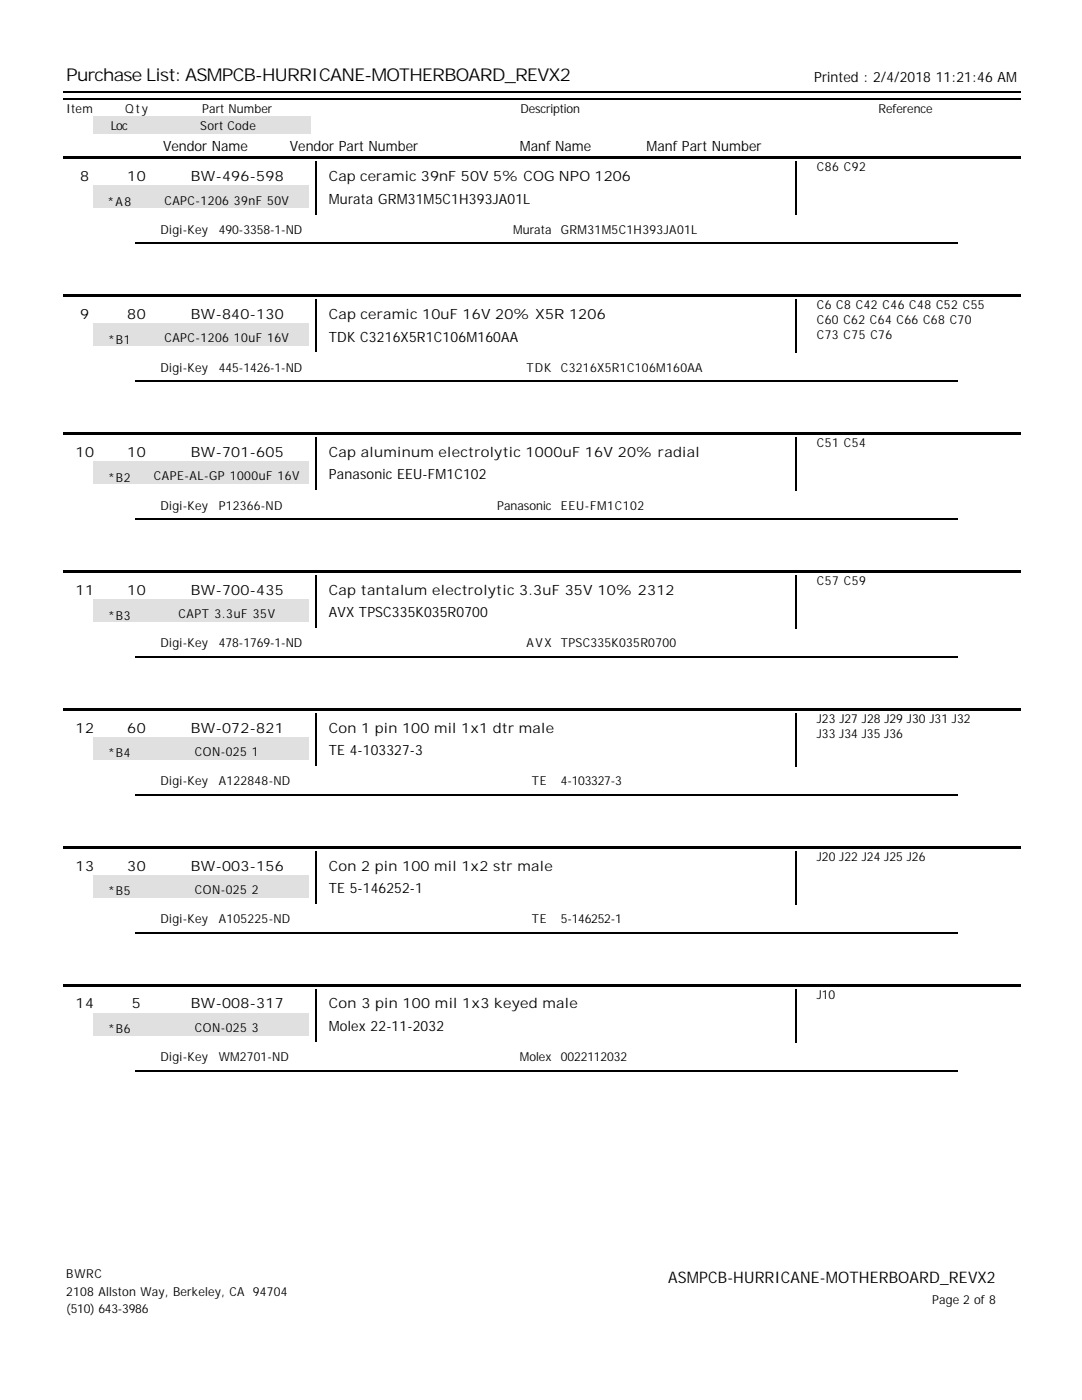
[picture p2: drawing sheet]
<svg xmlns="http://www.w3.org/2000/svg" width="216mm" height="279mm" viewBox="0 0 216 279" stroke-linecap="round" stroke-linejoin="round" font-family="sans-serif">
<defs><g id="words">
<text font-size="3.5" x="13.2" y="16.2">Purchase List: ASMPCB-HURRICANE-MOTHERBOARD_REVX2</text>
<text font-size="3.2" x="133.3" y="256.1">ASMPCB-HURRICANE-MOTHERBOARD_REVX2</text>
<g font-size="2.8">
<text x="162.5" y="16.3">Printed : 2/4/2018 11:21:46 AM</text>
<text x="32.5" y="30.1">Vendor Name</text>
<text x="57.8" y="30.1">Vendor Part Number</text>
<text x="103.7" y="30.1">Manf Name</text>
<text x="129" y="30.1">Manf Part Number</text>
<text x="16" y="36.2">8</text>
<text x="25.4" y="36.2">10</text>
<text x="38.1" y="36.2">BW-496-598</text>
<text x="65.6" y="36.2">Cap ceramic 39nF 50V 5% COG NPO 1206</text>
<text x="65.6" y="40.7">Murata GRM31M5C1H393JA01L</text>
<text x="16" y="63.7">9</text>
<text x="25.4" y="63.7">80</text>
<text x="38.1" y="63.7">BW-840-130</text>
<text x="65.6" y="63.7">Cap ceramic 10uF 16V 20% X5R 1206</text>
<text x="65.6" y="68.2">TDK C3216X5R1C106M160AA</text>
<text x="15.1" y="91.2">10</text>
<text x="25.4" y="91.2">10</text>
<text x="38.1" y="91.2">BW-701-605</text>
<text x="65.6" y="91.2">Cap aluminum electrolytic 1000uF 16V 20% radial</text>
<text x="65.6" y="95.7">Panasonic EEU-FM1C102</text>
<text x="15.1" y="118.7">11</text>
<text x="25.4" y="118.7">10</text>
<text x="38.1" y="118.7">BW-700-435</text>
<text x="65.6" y="118.7">Cap tantalum electrolytic 3.3uF 35V 10% 2312</text>
<text x="65.6" y="123.2">AVX TPSC335K035R0700</text>
<text x="15.1" y="146.2">12</text>
<text x="25.4" y="146.2">60</text>
<text x="38.1" y="146.2">BW-072-821</text>
<text x="65.6" y="146.2">Con 1 pin 100 mil 1x1 dtr male</text>
<text x="65.6" y="150.7">TE 4-103327-3</text>
<text x="15.1" y="173.7">13</text>
<text x="25.4" y="173.7">30</text>
<text x="38.1" y="173.7">BW-003-156</text>
<text x="65.6" y="173.7">Con 2 pin 100 mil 1x2 str male</text>
<text x="65.6" y="178.2">TE 5-146252-1</text>
<text x="15.1" y="201.3">14</text>
<text x="26.3" y="201.3">5</text>
<text x="38.1" y="201.3">BW-008-317</text>
<text x="65.6" y="201.3">Con 3 pin 100 mil 1x3 keyed male</text>
<text x="65.6" y="205.8">Molex 22-11-2032</text>
</g>
<g font-size="2.5">
<text x="13.2" y="22.6">Item</text>
<text x="25" y="22.6">Qty</text>
<text x="40.3" y="22.6">Part Number</text>
<text x="103.8" y="22.6">Description</text>
<text x="175.3" y="22.6">Reference</text>
<text x="22.1" y="26">Loc</text>
<text x="40" y="26">Sort Code</text>
<text x="163" y="34.2">C86 C92</text>
<text x="21.4" y="41.1">*A8</text>
<text x="32.8" y="40.8">CAPC-1206 39nF 50V</text>
<text x="32" y="46.7">Digi-Key</text>
<text x="43.7" y="46.7">490-3358-1-ND</text>
<text x="102.4" y="46.7">Murata</text>
<text x="111.9" y="46.7">GRM31M5C1H393JA01L</text>
<text x="163" y="61.7">C6 C8 C42 C46 C48 C52 C55</text>
<text x="163" y="64.6">C60 C62 C64 C66 C68 C70</text>
<text x="21.6" y="68.6">*B1</text>
<text x="32.8" y="68.4">CAPC-1206 10uF 16V</text>
<text x="163" y="67.6">C73 C75 C76</text>
<text x="32" y="74.2">Digi-Key</text>
<text x="43.7" y="74.2">445-1426-1-ND</text>
<text x="105" y="74.2">TDK</text>
<text x="111.9" y="74.2">C3216X5R1C106M160AA</text>
<text x="163" y="89.3">C51 C54</text>
<text x="30.7" y="95.9">CAPE-AL-GP 1000uF 16V</text>
<text x="21.6" y="96.1">*B2</text>
<text x="32" y="101.7">Digi-Key</text>
<text x="43.7" y="101.7">P12366-ND</text>
<text x="99.2" y="101.7">Panasonic</text>
<text x="111.9" y="101.7">EEU-FM1C102</text>
<text x="163" y="116.8">C57 C59</text>
<text x="21.6" y="123.6">*B3</text>
<text x="35.6" y="123.4">CAPT 3.3uF 35V</text>
<text x="32" y="129.2">Digi-Key</text>
<text x="43.7" y="129.2">478-1769-1-ND</text>
<text x="105" y="129.2">AVX</text>
<text x="111.9" y="129.2">TPSC335K035R0700</text>
<text x="163" y="144.3">J23 J27 J28 J29 J30 J31 J32</text>
<text x="163" y="147.2">J33 J34 J35 J36</text>
<text x="21.6" y="151.2">*B4</text>
<text x="38.9" y="150.9">CON-025 1</text>
<text x="32" y="156.7">Digi-Key</text>
<text x="43.7" y="156.7">A122848-ND</text>
<text x="106.1" y="156.7">TE</text>
<text x="111.9" y="156.7">4-103327-3</text>
<text x="163" y="171.8">J20 J22 J24 J25 J26</text>
<text x="21.6" y="178.7">*B5</text>
<text x="38.9" y="178.4">CON-025 2</text>
<text x="32" y="184.2">Digi-Key</text>
<text x="43.7" y="184.2">A105225-ND</text>
<text x="106.1" y="184.2">TE</text>
<text x="111.9" y="184.2">5-146252-1</text>
<text x="163" y="199.3">J10</text>
<text x="21.6" y="206.2">*B6</text>
<text x="38.9" y="205.9">CON-025 3</text>
<text x="32" y="211.8">Digi-Key</text>
<text x="43.7" y="211.8">WM2701-ND</text>
<text x="103.7" y="211.8">Molex</text>
<text x="111.9" y="211.8">0022112032</text>
<text x="13.2" y="255.1">BWRC</text>
<text x="13.2" y="258.6">2108 Allston Way, Berkeley, CA 94704</text>
<text x="13.2" y="262">(510) 643-3986</text>
<text x="186" y="260.2">Page 2 of 8</text>
</g>
</g></defs>
<path d="M12.7 18.4h191" fill="none" stroke="#000" stroke-width=".26"/>
<g fill="#fff">
<path d="M27 27h28v4h-28z"/>
<path d="M56.6 27h28.1v4h-28.1z"/>
<path d="M96.8 27h28.1v4h-28.1z"/>
<path d="M126.5 27h28.3v4h-28.3z"/>
</g>
<path d="M12.7 19.7h191" fill="none" stroke="#000" stroke-width=".26"/>
<g fill="#e0e0e0">
<path d="M18.5 23.3h10.9v3.4h-10.9z"/>
<path d="M29.4 23.3h32.5v3.4h-32.5z"/>
</g>
<g fill="#fff">
<path d="M65.1 32.5h89.7v4.5h-89.7z"/>
<path d="M65.1 37h89.7v4.5h-89.7z"/>
</g>
<path d="M158.9 32.3v10.6" fill="none" stroke="#000" stroke-width=".26"/>
<path d="M29.1 37h32.5v4.5h-32.5z" fill="#e0e0e0"/>
<path d="M14 42.9h28.1v4.5h-28.1z" fill="#fff"/>
<path d="M63.1 32.3v10.6" fill="none" stroke="#000" stroke-width=".26"/>
<g fill="#fff">
<path d="M43.1 42.9h45v4.5h-45z"/>
<path d="M88.9 42.9h21.7v4.5h-21.7z"/>
<path d="M111.4 42.9h45v4.5h-45z"/>
</g>
<path d="M12.7 31.2h191v.6h-191z" fill="#000"/>
<path d="M18.5 37h10.9v4.5h-10.9z" fill="#e0e0e0"/>
<path d="M27 48.6h164" fill="none" stroke="#000" stroke-width=".26"/>
<g fill="#fff">
<path d="M27 48.9h28v4.5h-28z"/>
<path d="M56.6 48.9h45v4.5h-45z"/>
<path d="M56.6 53.4h45v4.5h-45z"/>
<path d="M27 53.4h28v4.5h-28z"/>
<path d="M145.8 48.9h45v4.5h-45z"/>
<path d="M116.2 48.9h28v4.5h-28z"/>
<path d="M116.2 53.4h28v4.5h-28z"/>
<path d="M145.8 53.4h45v4.5h-45z"/>
<path d="M65.1 60.1h89.7v4.5h-89.7z"/>
<path d="M65.1 64.6h89.7v4.5h-89.7z"/>
</g>
<path d="M158.9 59.8v10.6" fill="none" stroke="#000" stroke-width=".26"/>
<path d="M29.1 64.6h32.5v4.5h-32.5z" fill="#e0e0e0"/>
<path d="M14 70.4h28.1v4.5h-28.1z" fill="#fff"/>
<path d="M63.1 59.8v10.6" fill="none" stroke="#000" stroke-width=".26"/>
<g fill="#fff">
<path d="M43.1 70.4h45v4.5h-45z"/>
<path d="M88.9 70.4h21.7v4.5h-21.7z"/>
<path d="M111.4 70.4h45v4.5h-45z"/>
</g>
<path d="M12.7 58.7h191v.6h-191z" fill="#000"/>
<path d="M18.5 64.6h10.9v4.5h-10.9z" fill="#e0e0e0"/>
<path d="M27 76.1h164" fill="none" stroke="#000" stroke-width=".26"/>
<g fill="#fff">
<path d="M27 76.5h28v4.5h-28z"/>
<path d="M56.6 76.5h45v4.5h-45z"/>
<path d="M56.6 81h45v4.5h-45z"/>
<path d="M27 81h28v4.5h-28z"/>
<path d="M145.8 76.5h45v4.5h-45z"/>
<path d="M116.2 76.5h28v4.5h-28z"/>
<path d="M116.2 81h28v4.5h-28z"/>
<path d="M145.8 81h45v4.5h-45z"/>
<path d="M65.1 87.6h89.7v4.5h-89.7z"/>
<path d="M65.1 92.1h89.7v4.5h-89.7z"/>
</g>
<path d="M158.9 87.3v10.6" fill="none" stroke="#000" stroke-width=".26"/>
<path d="M29.1 92.1h32.5v4.5h-32.5z" fill="#e0e0e0"/>
<path d="M14 97.9h28.1v4.5h-28.1z" fill="#fff"/>
<path d="M63.1 87.3v10.6" fill="none" stroke="#000" stroke-width=".26"/>
<g fill="#fff">
<path d="M43.1 97.9h45v4.5h-45z"/>
<path d="M88.9 97.9h21.7v4.5h-21.7z"/>
<path d="M111.4 97.9h45v4.5h-45z"/>
</g>
<path d="M12.7 86.3h191v.5h-191z" fill="#000"/>
<path d="M18.5 92.1h10.9v4.5h-10.9z" fill="#e0e0e0"/>
<path d="M27 103.6h164" fill="none" stroke="#000" stroke-width=".26"/>
<g fill="#fff">
<path d="M27 104h28v4.5h-28z"/>
<path d="M56.6 104h45v4.5h-45z"/>
<path d="M56.6 108.5h45v4.5h-45z"/>
<path d="M27 108.5h28v4.5h-28z"/>
<path d="M145.8 104h45v4.5h-45z"/>
<path d="M116.2 104h28v4.5h-28z"/>
<path d="M116.2 108.5h28v4.5h-28z"/>
<path d="M145.8 108.5h45v4.5h-45z"/>
<path d="M65.1 115.1h89.7v4.5h-89.7z"/>
<path d="M65.1 119.6h89.7v4.5h-89.7z"/>
</g>
<path d="M158.9 114.8v10.6" fill="none" stroke="#000" stroke-width=".26"/>
<path d="M29.1 119.6h32.5v4.5h-32.5z" fill="#e0e0e0"/>
<path d="M14 125.4h28.1v4.5h-28.1z" fill="#fff"/>
<path d="M63.1 114.8v10.6" fill="none" stroke="#000" stroke-width=".26"/>
<g fill="#fff">
<path d="M43.1 125.4h45v4.5h-45z"/>
<path d="M88.9 125.4h21.7v4.5h-21.7z"/>
<path d="M111.4 125.4h45v4.5h-45z"/>
</g>
<path d="M12.7 113.8h191v.5h-191z" fill="#000"/>
<path d="M18.5 119.6h10.9v4.5h-10.9z" fill="#e0e0e0"/>
<path d="M27 131.1h164" fill="none" stroke="#000" stroke-width=".26"/>
<g fill="#fff">
<path d="M27 131.5h28v4.5h-28z"/>
<path d="M56.6 131.5h45v4.5h-45z"/>
<path d="M56.6 136h45v4.5h-45z"/>
<path d="M27 136h28v4.5h-28z"/>
<path d="M145.8 131.5h45v4.5h-45z"/>
<path d="M116.2 131.5h28v4.5h-28z"/>
<path d="M116.2 136h28v4.5h-28z"/>
<path d="M145.8 136h45v4.5h-45z"/>
<path d="M65.1 142.6h89.7v4.5h-89.7z"/>
<path d="M65.1 147.1h89.7v4.5h-89.7z"/>
</g>
<path d="M158.9 142.3v10.6" fill="none" stroke="#000" stroke-width=".26"/>
<path d="M29.1 147.1h32.5v4.5h-32.5z" fill="#e0e0e0"/>
<path d="M14 152.9h28.1v4.5h-28.1z" fill="#fff"/>
<path d="M63.1 142.3v10.6" fill="none" stroke="#000" stroke-width=".26"/>
<g fill="#fff">
<path d="M43.1 152.9h45v4.5h-45z"/>
<path d="M88.9 152.9h21.7v4.5h-21.7z"/>
<path d="M111.4 152.9h45v4.5h-45z"/>
</g>
<path d="M12.7 141.3h191v.5h-191z" fill="#000"/>
<path d="M18.5 147.1h10.9v4.5h-10.9z" fill="#e0e0e0"/>
<path d="M27 158.6h164" fill="none" stroke="#000" stroke-width=".26"/>
<g fill="#fff">
<path d="M27 159h28v4.5h-28z"/>
<path d="M56.6 159h45v4.5h-45z"/>
<path d="M56.6 163.5h45v4.5h-45z"/>
<path d="M27 163.5h28v4.5h-28z"/>
<path d="M145.8 159h45v4.5h-45z"/>
<path d="M116.2 159h28v4.5h-28z"/>
<path d="M116.2 163.5h28v4.5h-28z"/>
<path d="M145.8 163.5h45v4.5h-45z"/>
<path d="M65.1 170.1h89.7v4.5h-89.7z"/>
<path d="M65.1 174.6h89.7v4.5h-89.7z"/>
</g>
<path d="M158.9 169.9v10.5" fill="none" stroke="#000" stroke-width=".26"/>
<path d="M29.1 174.6h32.5v4.5h-32.5z" fill="#e0e0e0"/>
<path d="M14 180.4h28.1v4.5h-28.1z" fill="#fff"/>
<path d="M63.1 169.9v10.5" fill="none" stroke="#000" stroke-width=".26"/>
<g fill="#fff">
<path d="M43.1 180.4h45v4.5h-45z"/>
<path d="M88.9 180.4h21.7v4.5h-21.7z"/>
<path d="M111.4 180.4h45v4.5h-45z"/>
</g>
<path d="M12.7 168.8h191v.5h-191z" fill="#000"/>
<path d="M18.5 174.6h10.9v4.5h-10.9z" fill="#e0e0e0"/>
<path d="M27 186.1h164" fill="none" stroke="#000" stroke-width=".26"/>
<g fill="#fff">
<path d="M27 186.5h28v4.5h-28z"/>
<path d="M56.6 186.5h45v4.5h-45z"/>
<path d="M56.6 191h45v4.5h-45z"/>
<path d="M27 191h28v4.5h-28z"/>
<path d="M145.8 186.5h45v4.5h-45z"/>
<path d="M116.2 186.5h28v4.5h-28z"/>
<path d="M116.2 191h28v4.5h-28z"/>
<path d="M145.8 191h45v4.5h-45z"/>
<path d="M65.1 197.6h89.7v4.5h-89.7z"/>
<path d="M65.1 202.1h89.7v4.5h-89.7z"/>
</g>
<path d="M158.9 197.4v10.6" fill="none" stroke="#000" stroke-width=".26"/>
<path d="M29.1 202.1h32.5v4.5h-32.5z" fill="#e0e0e0"/>
<path d="M14 208h28.1v4.5h-28.1z" fill="#fff"/>
<path d="M63.1 197.4v10.6" fill="none" stroke="#000" stroke-width=".26"/>
<g fill="#fff">
<path d="M43.1 208h45v4.5h-45z"/>
<path d="M88.9 208h21.7v4.5h-21.7z"/>
<path d="M111.4 208h45v4.5h-45z"/>
</g>
<path d="M12.7 196.3h191v.5h-191z" fill="#000"/>
<path d="M18.5 202.1h10.9v4.5h-10.9z" fill="#e0e0e0"/>
<path d="M27 213.7h164" fill="none" stroke="#000" stroke-width=".26"/>
<g fill="#fff">
<path d="M27 214h28v4.5h-28z"/>
<path d="M56.6 214h45v4.5h-45z"/>
<path d="M56.6 218.5h45v4.5h-45z"/>
<path d="M27 218.5h28v4.5h-28z"/>
<path d="M145.8 214h45v4.5h-45z"/>
<path d="M116.2 214h28v4.5h-28z"/>
<path d="M116.2 218.5h28v4.5h-28z"/>
<path d="M145.8 218.5h45v4.5h-45z"/>
</g>
<use href="#words"/>
</svg>
